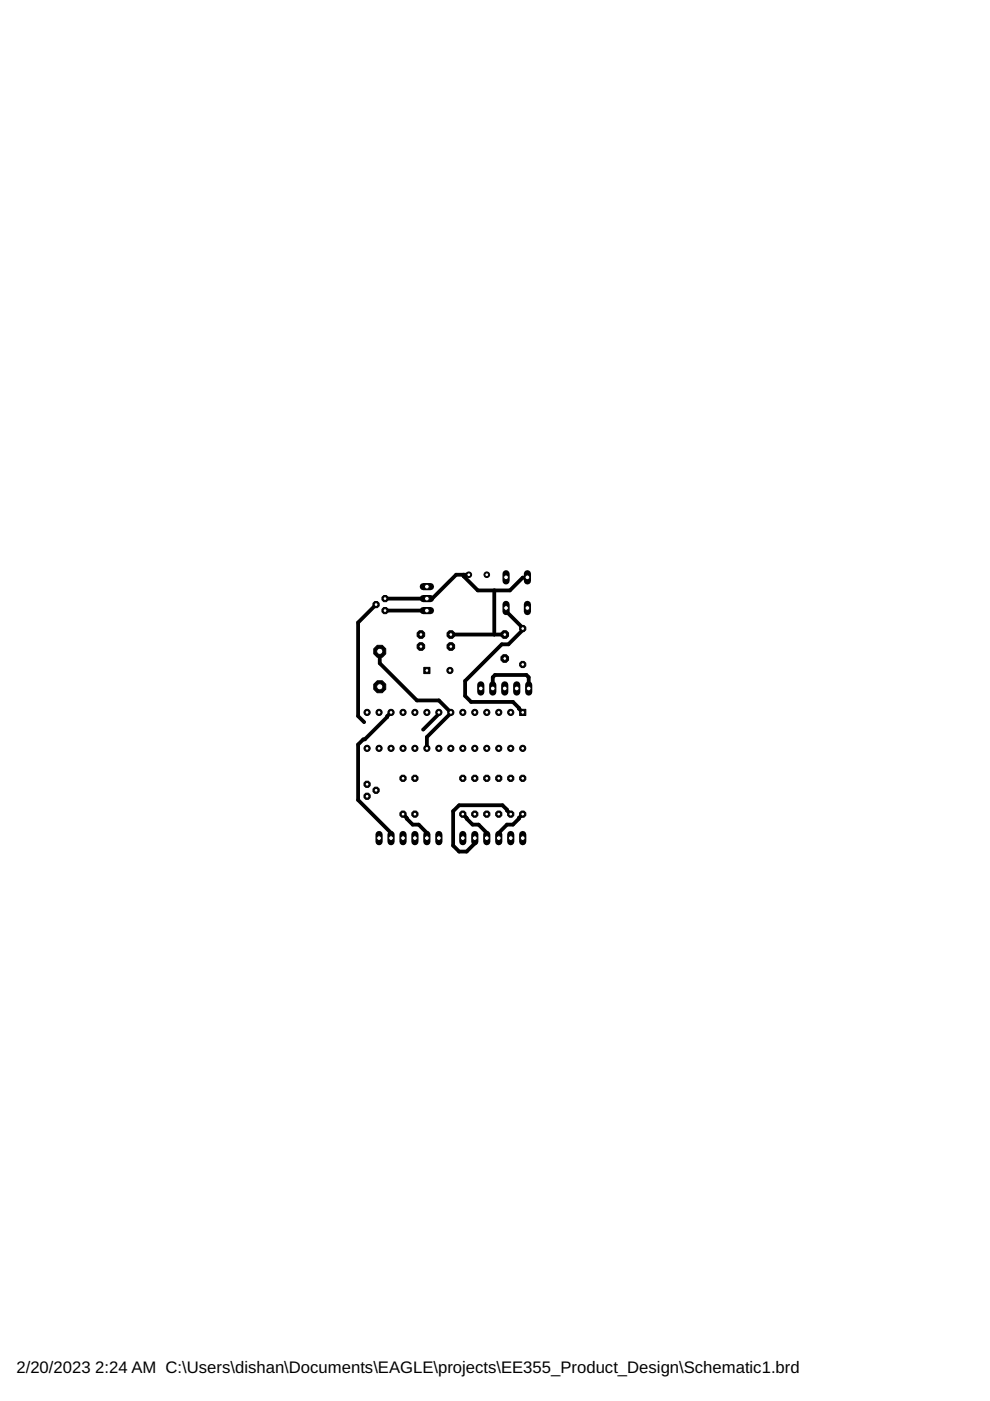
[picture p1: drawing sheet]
<svg xmlns="http://www.w3.org/2000/svg" width="210mm" height="297mm" viewBox="0 0 210 297" stroke-linecap="round" stroke-linejoin="round" font-family="sans-serif">
<defs><g id="words">
<g font-size="3.5">
<text x="3.5" y="291">2/20/2023</text>
<text x="20.2" y="291">2:24 AM C:\Users\dishan\Documents\EAGLE\projects\EE355_Product_Design\Schematic1.brd</text>
</g>
</g></defs>
<g fill="none" stroke="#000" stroke-width=".8">
<path d="M79.7 128.2l-3.8 3.8v19.8l1.3 1.3M80.5 138.1v2.5l7.9 7.9h4.6l2.6 2.5-5.1 5.3v2.4M81.6 129.5h8.9M95.6 134.5h11.4M98.3 121.9v.3l3 3h6.8l2.7-2.7 1-.1M99.4 121.9h-2.7l-5.1 5h-10M104.8 125.2v9.3M107.3 128.9v.7l3.4 3.3 .1 .7-3 3h-1.4l-7.8 7.8v3.2l1.3 1.2h8.9l2 2.2M82.9 151l-5.6 5.8h-.3l-1.1 1.1v11.7l7 7v1.1M93 151v.4l-3.3 3.3M104.5 146v-2.4l.4-.5h6.7l.5 .5v2.4M85.4 172.6l2.1 2.2h1.3l1.7 1.8v1.1"/>
<path d="M98.1 172.6l2.1 2.2h1.3l1.7 1.8v1.1M108.3 172.6l-1.8-1.9h-9.2l-1.2 1.3v7.3l1.2 1.3h1.6l1.8-1.8v-1.1M110.8 172.6l-2 2.2h-1.3l-1.8 1.8v1.1"/>
</g>
<circle cx="95.6" cy="134.5" r=".87" fill="#000" stroke="#000" stroke-width=".21"/>
<circle cx="95.6" cy="134.5" r=".4" fill="#fff" stroke="#000" stroke-width=".21"/>
<circle cx="95.6" cy="137.1" r=".87" fill="#000" stroke="#000" stroke-width=".21"/>
<circle cx="95.6" cy="137.1" r=".4" fill="#fff" stroke="#000" stroke-width=".21"/>
<circle cx="89.2" cy="134.5" r=".87" fill="#000" stroke="#000" stroke-width=".21"/>
<circle cx="89.2" cy="134.5" r=".4" fill="#fff" stroke="#000" stroke-width=".21"/>
<circle cx="89.2" cy="137.1" r=".87" fill="#000" stroke="#000" stroke-width=".21"/>
<circle cx="89.2" cy="137.1" r=".4" fill="#fff" stroke="#000" stroke-width=".21"/>
<circle cx="107" cy="139.6" r=".87" fill="#000" stroke="#000" stroke-width=".21"/>
<circle cx="107" cy="139.6" r=".4" fill="#fff" stroke="#000" stroke-width=".21"/>
<circle cx="107" cy="134.5" r=".87" fill="#000" stroke="#000" stroke-width=".21"/>
<circle cx="107" cy="134.5" r=".4" fill="#fff" stroke="#000" stroke-width=".21"/>
<circle cx="103.2" cy="165" r=".71" fill="#000" stroke="#000" stroke-width=".21"/>
<circle cx="103.2" cy="165" r=".4" fill="#fff" stroke="#000" stroke-width=".21"/>
<circle cx="103.2" cy="172.6" r=".71" fill="#000" stroke="#000" stroke-width=".21"/>
<circle cx="103.2" cy="172.6" r=".4" fill="#fff" stroke="#000" stroke-width=".21"/>
<circle cx="100.7" cy="165" r=".71" fill="#000" stroke="#000" stroke-width=".21"/>
<circle cx="100.7" cy="165" r=".4" fill="#fff" stroke="#000" stroke-width=".21"/>
<circle cx="100.7" cy="172.6" r=".71" fill="#000" stroke="#000" stroke-width=".21"/>
<circle cx="100.7" cy="172.6" r=".4" fill="#fff" stroke="#000" stroke-width=".21"/>
<circle cx="110.8" cy="165" r=".71" fill="#000" stroke="#000" stroke-width=".21"/>
<circle cx="110.8" cy="165" r=".4" fill="#fff" stroke="#000" stroke-width=".21"/>
<circle cx="110.8" cy="172.6" r=".71" fill="#000" stroke="#000" stroke-width=".21"/>
<circle cx="110.8" cy="172.6" r=".4" fill="#fff" stroke="#000" stroke-width=".21"/>
<circle cx="98.1" cy="165" r=".71" fill="#000" stroke="#000" stroke-width=".21"/>
<circle cx="98.1" cy="165" r=".4" fill="#fff" stroke="#000" stroke-width=".21"/>
<circle cx="98.1" cy="172.6" r=".71" fill="#000" stroke="#000" stroke-width=".21"/>
<circle cx="98.1" cy="172.6" r=".4" fill="#fff" stroke="#000" stroke-width=".21"/>
<circle cx="108.3" cy="165" r=".71" fill="#000" stroke="#000" stroke-width=".21"/>
<circle cx="108.3" cy="165" r=".4" fill="#fff" stroke="#000" stroke-width=".21"/>
<circle cx="108.3" cy="172.6" r=".71" fill="#000" stroke="#000" stroke-width=".21"/>
<circle cx="108.3" cy="172.6" r=".4" fill="#fff" stroke="#000" stroke-width=".21"/>
<circle cx="85.4" cy="172.6" r=".71" fill="#000" stroke="#000" stroke-width=".21"/>
<circle cx="85.4" cy="172.6" r=".4" fill="#fff" stroke="#000" stroke-width=".21"/>
<circle cx="85.4" cy="165" r=".71" fill="#000" stroke="#000" stroke-width=".21"/>
<circle cx="85.4" cy="165" r=".4" fill="#fff" stroke="#000" stroke-width=".21"/>
<circle cx="105.7" cy="172.6" r=".71" fill="#000" stroke="#000" stroke-width=".21"/>
<circle cx="105.7" cy="172.6" r=".4" fill="#fff" stroke="#000" stroke-width=".21"/>
<circle cx="105.7" cy="165" r=".71" fill="#000" stroke="#000" stroke-width=".21"/>
<circle cx="105.7" cy="165" r=".4" fill="#fff" stroke="#000" stroke-width=".21"/>
<circle cx="88" cy="172.6" r=".71" fill="#000" stroke="#000" stroke-width=".21"/>
<circle cx="88" cy="172.6" r=".4" fill="#fff" stroke="#000" stroke-width=".21"/>
<circle cx="88" cy="165" r=".71" fill="#000" stroke="#000" stroke-width=".21"/>
<circle cx="88" cy="165" r=".4" fill="#fff" stroke="#000" stroke-width=".21"/>
<circle cx="110.8" cy="133.3" r=".71" fill="#000" stroke="#000" stroke-width=".21"/>
<circle cx="110.8" cy="133.3" r=".4" fill="#fff" stroke="#000" stroke-width=".21"/>
<circle cx="110.8" cy="140.9" r=".71" fill="#000" stroke="#000" stroke-width=".21"/>
<circle cx="110.8" cy="140.9" r=".4" fill="#fff" stroke="#000" stroke-width=".21"/>
<path d="M107.3 128.1v1.6" fill="none" stroke="#000" stroke-width="1.5"/>
<circle cx="107.3" cy="128.9" r=".51" fill="#fff" stroke="#000" stroke-width=".21"/>
<path d="M111.8 128.1v1.6" fill="none" stroke="#000" stroke-width="1.5"/>
<circle cx="111.8" cy="128.9" r=".51" fill="#fff" stroke="#000" stroke-width=".21"/>
<path d="M107.3 121.6v1.6" fill="none" stroke="#000" stroke-width="1.5"/>
<circle cx="107.3" cy="122.4" r=".51" fill="#fff" stroke="#000" stroke-width=".21"/>
<path d="M111.8 121.6v1.6" fill="none" stroke="#000" stroke-width="1.5"/>
<circle cx="111.8" cy="122.4" r=".51" fill="#fff" stroke="#000" stroke-width=".21"/>
<path d="M110.8 176.9v1.6" fill="none" stroke="#000" stroke-width="1.5"/>
<circle cx="110.8" cy="177.7" r=".51" fill="#fff" stroke="#000" stroke-width=".21"/>
<path d="M108.3 176.9v1.6" fill="none" stroke="#000" stroke-width="1.5"/>
<circle cx="108.3" cy="177.7" r=".51" fill="#fff" stroke="#000" stroke-width=".21"/>
<path d="M105.7 176.9v1.6" fill="none" stroke="#000" stroke-width="1.5"/>
<circle cx="105.7" cy="177.7" r=".51" fill="#fff" stroke="#000" stroke-width=".21"/>
<path d="M103.2 176.9v1.6" fill="none" stroke="#000" stroke-width="1.5"/>
<circle cx="103.2" cy="177.7" r=".51" fill="#fff" stroke="#000" stroke-width=".21"/>
<path d="M100.7 176.9v1.6" fill="none" stroke="#000" stroke-width="1.5"/>
<circle cx="100.7" cy="177.7" r=".51" fill="#fff" stroke="#000" stroke-width=".21"/>
<path d="M98.1 176.9v1.6" fill="none" stroke="#000" stroke-width="1.5"/>
<circle cx="98.1" cy="177.7" r=".51" fill="#fff" stroke="#000" stroke-width=".21"/>
<path d="M80.4 176.9v1.6" fill="none" stroke="#000" stroke-width="1.5"/>
<circle cx="80.4" cy="177.7" r=".51" fill="#fff" stroke="#000" stroke-width=".21"/>
<path d="M82.9 176.9v1.6" fill="none" stroke="#000" stroke-width="1.5"/>
<circle cx="82.9" cy="177.7" r=".51" fill="#fff" stroke="#000" stroke-width=".21"/>
<path d="M85.4 176.9v1.6" fill="none" stroke="#000" stroke-width="1.5"/>
<circle cx="85.4" cy="177.7" r=".51" fill="#fff" stroke="#000" stroke-width=".21"/>
<path d="M88 176.9v1.6" fill="none" stroke="#000" stroke-width="1.5"/>
<circle cx="88" cy="177.7" r=".51" fill="#fff" stroke="#000" stroke-width=".21"/>
<path d="M90.5 176.9v1.6" fill="none" stroke="#000" stroke-width="1.5"/>
<circle cx="90.5" cy="177.7" r=".51" fill="#fff" stroke="#000" stroke-width=".21"/>
<path d="M93 176.9v1.6" fill="none" stroke="#000" stroke-width="1.5"/>
<circle cx="93" cy="177.7" r=".51" fill="#fff" stroke="#000" stroke-width=".21"/>
<path d="M101.9 145.2v1.5" fill="none" stroke="#000" stroke-width="1.5"/>
<circle cx="101.9" cy="146" r=".51" fill="#fff" stroke="#000" stroke-width=".21"/>
<path d="M104.5 145.2v1.5" fill="none" stroke="#000" stroke-width="1.5"/>
<circle cx="104.5" cy="146" r=".51" fill="#fff" stroke="#000" stroke-width=".21"/>
<path d="M107 145.2v1.5" fill="none" stroke="#000" stroke-width="1.5"/>
<circle cx="107" cy="146" r=".51" fill="#fff" stroke="#000" stroke-width=".21"/>
<path d="M109.6 145.2v1.5" fill="none" stroke="#000" stroke-width="1.5"/>
<circle cx="109.6" cy="146" r=".51" fill="#fff" stroke="#000" stroke-width=".21"/>
<path d="M112.1 145.2v1.5" fill="none" stroke="#000" stroke-width="1.5"/>
<circle cx="112.1" cy="146" r=".51" fill="#fff" stroke="#000" stroke-width=".21"/>
<path d="M89.7 129.5h1.6" fill="none" stroke="#000" stroke-width="1.5"/>
<circle cx="90.5" cy="129.5" r=".51" fill="#fff" stroke="#000" stroke-width=".21"/>
<path d="M89.7 126.9h1.6" fill="none" stroke="#000" stroke-width="1.5"/>
<circle cx="90.5" cy="126.9" r=".51" fill="#fff" stroke="#000" stroke-width=".21"/>
<path d="M89.7 124.4h1.6" fill="none" stroke="#000" stroke-width="1.5"/>
<circle cx="90.5" cy="124.4" r=".51" fill="#fff" stroke="#000" stroke-width=".21"/>
<circle cx="77.8" cy="168.8" r=".71" fill="#000" stroke="#000" stroke-width=".21"/>
<circle cx="77.8" cy="168.8" r=".4" fill="#fff" stroke="#000" stroke-width=".21"/>
<circle cx="79.7" cy="167.6" r=".71" fill="#000" stroke="#000" stroke-width=".21"/>
<circle cx="79.7" cy="167.6" r=".4" fill="#fff" stroke="#000" stroke-width=".21"/>
<circle cx="77.8" cy="166.3" r=".71" fill="#000" stroke="#000" stroke-width=".21"/>
<circle cx="77.8" cy="166.3" r=".4" fill="#fff" stroke="#000" stroke-width=".21"/>
<circle cx="81.6" cy="126.9" r=".71" fill="#000" stroke="#000" stroke-width=".21"/>
<circle cx="81.6" cy="126.9" r=".4" fill="#fff" stroke="#000" stroke-width=".21"/>
<circle cx="79.7" cy="128.2" r=".71" fill="#000" stroke="#000" stroke-width=".21"/>
<circle cx="79.7" cy="128.2" r=".4" fill="#fff" stroke="#000" stroke-width=".21"/>
<circle cx="81.6" cy="129.5" r=".71" fill="#000" stroke="#000" stroke-width=".21"/>
<circle cx="81.6" cy="129.5" r=".4" fill="#fff" stroke="#000" stroke-width=".21"/>
<path d="M110.2 150.4h1.3v1.3h-1.3z" fill="#000" stroke="#000" stroke-width=".21"/>
<circle cx="110.8" cy="151" r=".4" fill="#fff" stroke="#000" stroke-width=".21"/>
<circle cx="108.3" cy="151" r=".66" fill="#000" stroke="#000" stroke-width=".21"/>
<circle cx="108.3" cy="151" r=".4" fill="#fff" stroke="#000" stroke-width=".21"/>
<circle cx="105.7" cy="151" r=".66" fill="#000" stroke="#000" stroke-width=".21"/>
<circle cx="105.7" cy="151" r=".4" fill="#fff" stroke="#000" stroke-width=".21"/>
<circle cx="103.2" cy="151" r=".66" fill="#000" stroke="#000" stroke-width=".21"/>
<circle cx="103.2" cy="151" r=".4" fill="#fff" stroke="#000" stroke-width=".21"/>
<circle cx="100.7" cy="151" r=".66" fill="#000" stroke="#000" stroke-width=".21"/>
<circle cx="100.7" cy="151" r=".4" fill="#fff" stroke="#000" stroke-width=".21"/>
<circle cx="98.1" cy="151" r=".66" fill="#000" stroke="#000" stroke-width=".21"/>
<circle cx="98.1" cy="151" r=".4" fill="#fff" stroke="#000" stroke-width=".21"/>
<circle cx="95.6" cy="151" r=".66" fill="#000" stroke="#000" stroke-width=".21"/>
<circle cx="95.6" cy="151" r=".4" fill="#fff" stroke="#000" stroke-width=".21"/>
<circle cx="93" cy="151" r=".66" fill="#000" stroke="#000" stroke-width=".21"/>
<circle cx="93" cy="151" r=".4" fill="#fff" stroke="#000" stroke-width=".21"/>
<circle cx="90.5" cy="151" r=".66" fill="#000" stroke="#000" stroke-width=".21"/>
<circle cx="90.5" cy="151" r=".4" fill="#fff" stroke="#000" stroke-width=".21"/>
<circle cx="88" cy="151" r=".66" fill="#000" stroke="#000" stroke-width=".21"/>
<circle cx="88" cy="151" r=".4" fill="#fff" stroke="#000" stroke-width=".21"/>
<circle cx="85.4" cy="151" r=".66" fill="#000" stroke="#000" stroke-width=".21"/>
<circle cx="85.4" cy="151" r=".4" fill="#fff" stroke="#000" stroke-width=".21"/>
<circle cx="82.9" cy="151" r=".66" fill="#000" stroke="#000" stroke-width=".21"/>
<circle cx="82.9" cy="151" r=".4" fill="#fff" stroke="#000" stroke-width=".21"/>
<circle cx="80.4" cy="151" r=".66" fill="#000" stroke="#000" stroke-width=".21"/>
<circle cx="80.4" cy="151" r=".4" fill="#fff" stroke="#000" stroke-width=".21"/>
<circle cx="77.8" cy="151" r=".66" fill="#000" stroke="#000" stroke-width=".21"/>
<circle cx="77.8" cy="151" r=".4" fill="#fff" stroke="#000" stroke-width=".21"/>
<circle cx="77.8" cy="158.7" r=".66" fill="#000" stroke="#000" stroke-width=".21"/>
<circle cx="77.8" cy="158.7" r=".4" fill="#fff" stroke="#000" stroke-width=".21"/>
<circle cx="80.4" cy="158.7" r=".66" fill="#000" stroke="#000" stroke-width=".21"/>
<circle cx="80.4" cy="158.7" r=".4" fill="#fff" stroke="#000" stroke-width=".21"/>
<circle cx="82.9" cy="158.7" r=".66" fill="#000" stroke="#000" stroke-width=".21"/>
<circle cx="82.9" cy="158.7" r=".4" fill="#fff" stroke="#000" stroke-width=".21"/>
<circle cx="85.4" cy="158.7" r=".66" fill="#000" stroke="#000" stroke-width=".21"/>
<circle cx="85.4" cy="158.7" r=".4" fill="#fff" stroke="#000" stroke-width=".21"/>
<circle cx="88" cy="158.7" r=".66" fill="#000" stroke="#000" stroke-width=".21"/>
<circle cx="88" cy="158.7" r=".4" fill="#fff" stroke="#000" stroke-width=".21"/>
<circle cx="90.5" cy="158.7" r=".66" fill="#000" stroke="#000" stroke-width=".21"/>
<circle cx="90.5" cy="158.7" r=".4" fill="#fff" stroke="#000" stroke-width=".21"/>
<circle cx="93" cy="158.7" r=".66" fill="#000" stroke="#000" stroke-width=".21"/>
<circle cx="93" cy="158.7" r=".4" fill="#fff" stroke="#000" stroke-width=".21"/>
<circle cx="95.6" cy="158.7" r=".66" fill="#000" stroke="#000" stroke-width=".21"/>
<circle cx="95.6" cy="158.7" r=".4" fill="#fff" stroke="#000" stroke-width=".21"/>
<circle cx="98.1" cy="158.7" r=".66" fill="#000" stroke="#000" stroke-width=".21"/>
<circle cx="98.1" cy="158.7" r=".4" fill="#fff" stroke="#000" stroke-width=".21"/>
<circle cx="100.7" cy="158.7" r=".66" fill="#000" stroke="#000" stroke-width=".21"/>
<circle cx="100.7" cy="158.7" r=".4" fill="#fff" stroke="#000" stroke-width=".21"/>
<circle cx="103.2" cy="158.7" r=".66" fill="#000" stroke="#000" stroke-width=".21"/>
<circle cx="103.2" cy="158.7" r=".4" fill="#fff" stroke="#000" stroke-width=".21"/>
<circle cx="105.7" cy="158.7" r=".66" fill="#000" stroke="#000" stroke-width=".21"/>
<circle cx="105.7" cy="158.7" r=".4" fill="#fff" stroke="#000" stroke-width=".21"/>
<circle cx="108.3" cy="158.7" r=".66" fill="#000" stroke="#000" stroke-width=".21"/>
<circle cx="108.3" cy="158.7" r=".4" fill="#fff" stroke="#000" stroke-width=".21"/>
<circle cx="110.8" cy="158.7" r=".66" fill="#000" stroke="#000" stroke-width=".21"/>
<circle cx="110.8" cy="158.7" r=".4" fill="#fff" stroke="#000" stroke-width=".21"/>
<path d="M89.9 141.5h1.3v1.3h-1.3z" fill="#000" stroke="#000" stroke-width=".21"/>
<circle cx="90.5" cy="142.2" r=".4" fill="#fff" stroke="#000" stroke-width=".21"/>
<circle cx="95.4" cy="142.2" r=".66" fill="#000" stroke="#000" stroke-width=".21"/>
<circle cx="95.4" cy="142.2" r=".4" fill="#fff" stroke="#000" stroke-width=".21"/>
<circle cx="80.5" cy="138.1" r="1.38" fill="#000" stroke="#000" stroke-width=".21"/>
<circle cx="80.5" cy="138.1" r=".66" fill="#fff" stroke="#000" stroke-width=".21"/>
<circle cx="80.5" cy="145.6" r="1.38" fill="#000" stroke="#000" stroke-width=".21"/>
<circle cx="80.5" cy="145.6" r=".66" fill="#fff" stroke="#000" stroke-width=".21"/>
<circle cx="99.4" cy="121.9" r=".59" fill="#000" stroke="#000" stroke-width=".21"/>
<circle cx="99.4" cy="121.9" r=".4" fill="#fff" stroke="#000" stroke-width=".21"/>
<circle cx="89.7" cy="154.7" r=".23" fill="#000" stroke="#000" stroke-width=".21"/>
<circle cx="89.7" cy="154.7" r=".04" fill="#fff" stroke="#000" stroke-width=".21"/>
<circle cx="103.2" cy="121.9" r=".59" fill="#000" stroke="#000" stroke-width=".21"/>
<circle cx="103.2" cy="121.9" r=".4" fill="#fff" stroke="#000" stroke-width=".21"/>
<circle cx="77.2" cy="153.1" r=".23" fill="#000" stroke="#000" stroke-width=".21"/>
<circle cx="77.2" cy="153.1" r=".04" fill="#fff" stroke="#000" stroke-width=".21"/>
<use href="#words"/>
</svg>
